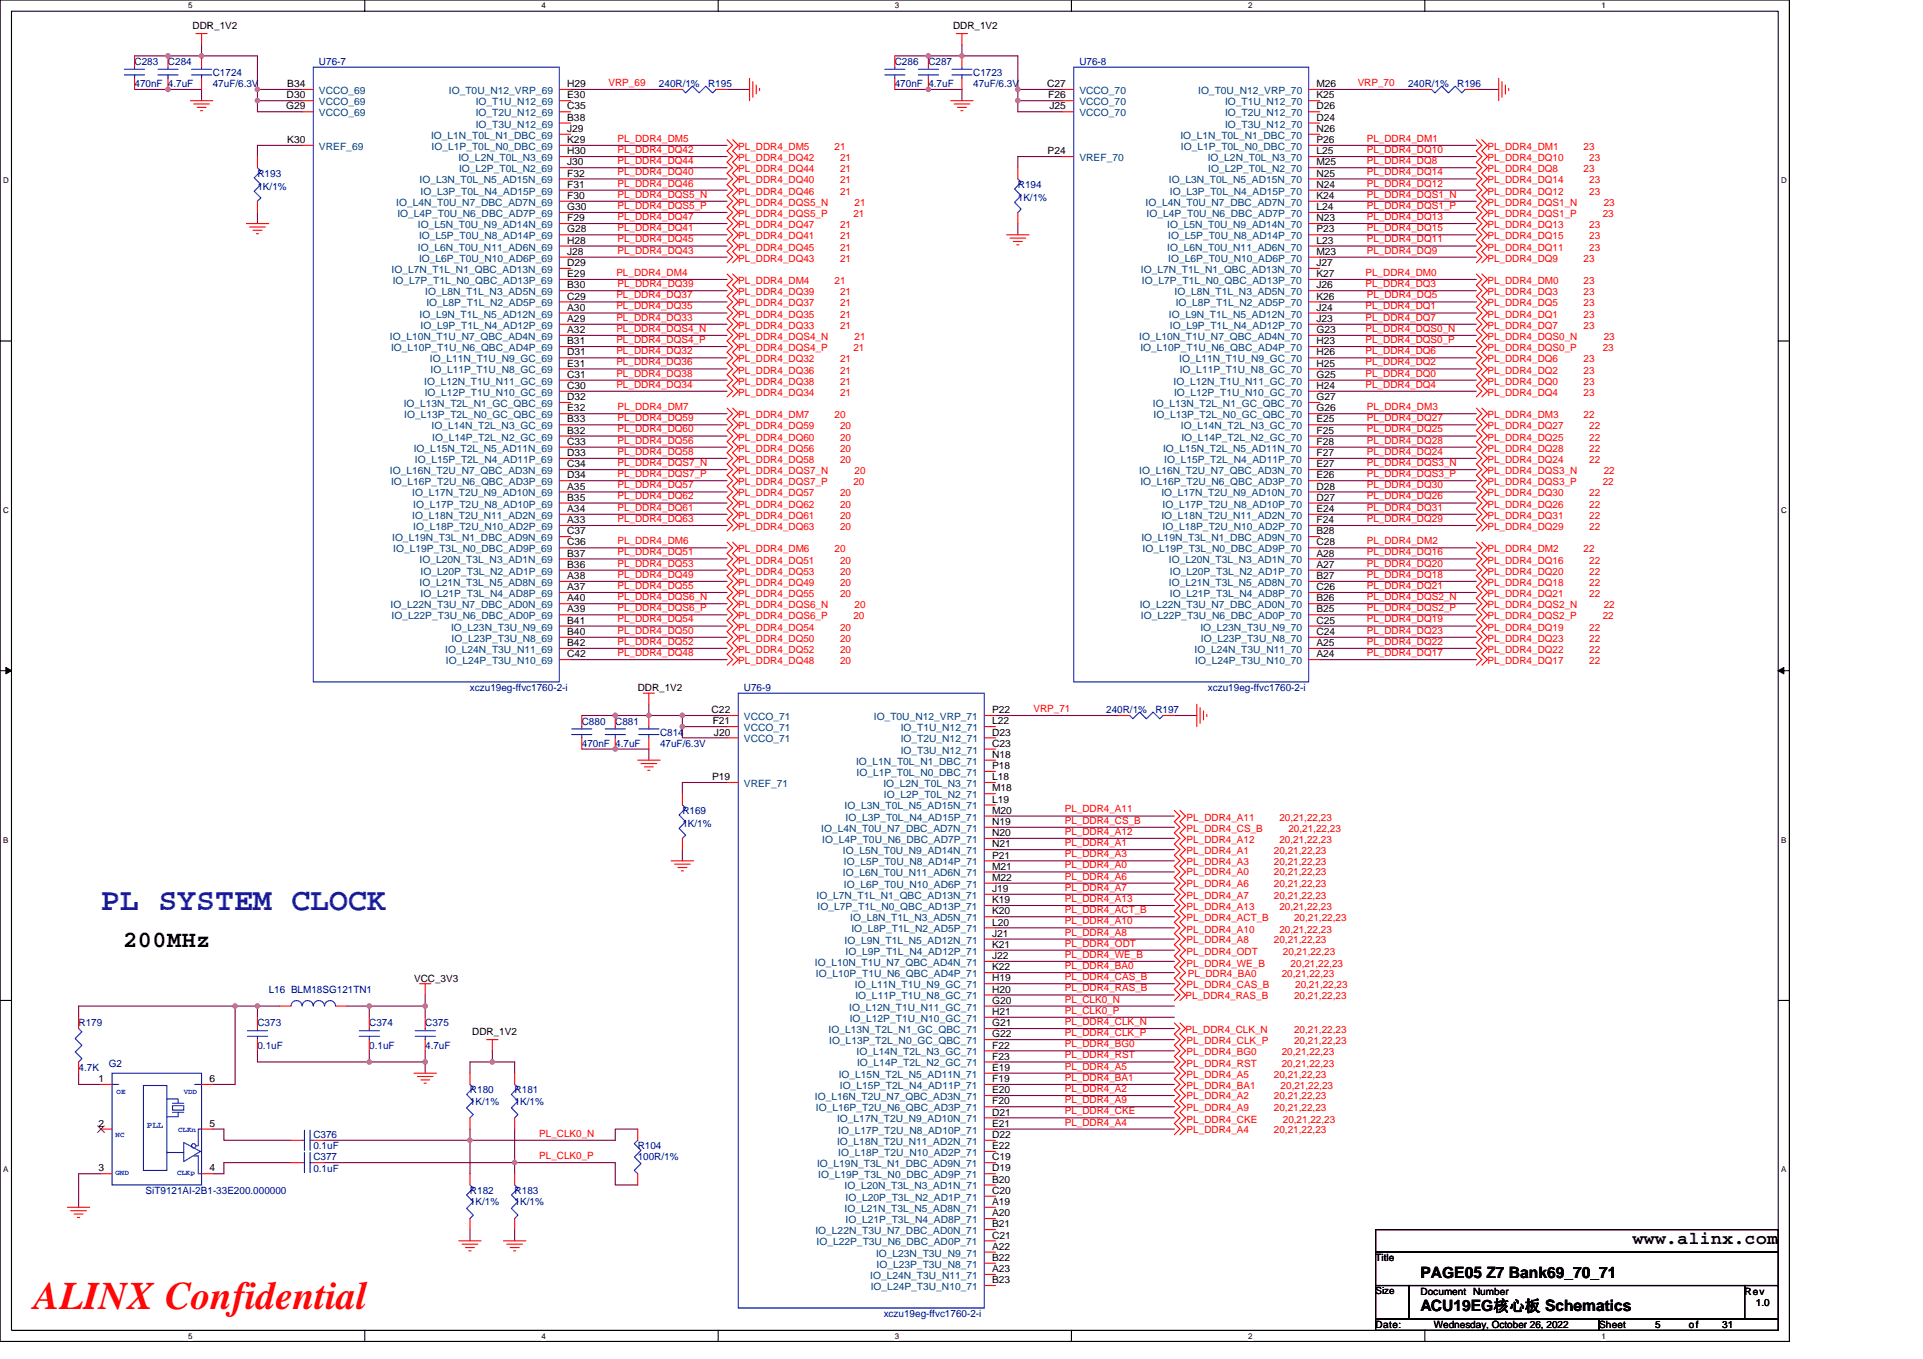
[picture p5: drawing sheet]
<svg xmlns="http://www.w3.org/2000/svg" width="297mm" height="210mm" viewBox="0 0 297 210" stroke-linecap="round" stroke-linejoin="round" font-family="sans-serif">
<defs><g id="words">
<text font-size="6" fill="#f00" x="5.2" y="202.3">ALINX Confidential</text>
<text font-size="4.9" fill="#00f" x="15.6" y="140.6">PL SYSTEM CLOCK</text>
<text font-size="3.6" x="19" y="146.4">200MHz</text>
<text font-size="2.8" x="252.2" y="192.3">www.alinx.com</text>
<g font-size="2.4">
<text x="219.4" y="197.4">PAGE05 Z7 Bank69_70_71</text>
<text x="219.4" y="202.6">ACU19EG核心板 Schematics</text>
</g>
<g font-size="1.5">
<text x="29.8" y="4.5">DDR_1V2</text>
<text x="147.2" y="4.5">DDR_1V2</text>
<text x="44.2" y="16.9">G29</text>
<text x="44.3" y="15.2">D30</text>
<text x="44.4" y="13.5">B34</text>
<text x="87.6" y="15.2">E30</text>
<text x="87.6" y="16.9">C35</text>
<text x="87.6" y="13.5">H29</text>
<text x="161.7" y="13.5">C27</text>
<text x="161.9" y="15.2">F26</text>
<text x="162.1" y="16.9">J25</text>
<text x="203.3" y="15.2">K25</text>
<text x="203.3" y="16.9">D26</text>
<text x="203.3" y="13.5">M26</text>
<text x="44.4" y="22.1">K30</text>
<text x="87.6" y="22.1">K29</text>
<text x="87.6" y="18.6">B38</text>
<text x="87.6" y="23.8">H30</text>
<text x="87.6" y="20.4">J29</text>
<text x="161.8" y="23.8">P24</text>
<text x="203.3" y="18.6">D24</text>
<text x="203.3" y="23.8">L25</text>
<text x="203.3" y="20.4">N26</text>
<text x="203.3" y="22.1">P26</text>
<text x="87.6" y="27.3">F32</text>
<text x="87.6" y="25.5">J30</text>
<text x="87.6" y="29">F31</text>
<text x="203.3" y="27.3">N25</text>
<text x="203.3" y="25.5">M25</text>
<text x="203.3" y="29">N24</text>
<text x="87.6" y="34.2">F29</text>
<text x="87.6" y="35.9">G28</text>
<text x="87.6" y="30.7">F30</text>
<text x="87.6" y="32.5">G30</text>
<text x="203.3" y="34.2">N23</text>
<text x="203.3" y="35.9">P23</text>
<text x="203.3" y="30.7">K24</text>
<text x="203.3" y="32.5">L24</text>
<text x="87.6" y="37.7">H28</text>
<text x="87.6" y="39.4">J28</text>
<text x="87.6" y="41.1">D29</text>
<text x="203.3" y="37.7">L23</text>
<text x="203.3" y="39.4">M23</text>
<text x="203.3" y="41.1">J27</text>
<text x="87.6" y="44.6">B30</text>
<text x="87.6" y="42.8">E29</text>
<text x="87.6" y="46.3">C29</text>
<text x="203.3" y="42.8">K27</text>
<text x="203.3" y="44.6">J26</text>
<text x="203.3" y="46.3">K26</text>
<text x="87.6" y="51.5">A32</text>
<text x="87.6" y="48">A30</text>
<text x="87.6" y="53.2">B31</text>
<text x="87.6" y="49.7">A29</text>
<text x="203.3" y="48">J24</text>
<text x="203.3" y="51.5">G23</text>
<text x="203.3" y="53.2">H23</text>
<text x="203.3" y="49.7">J23</text>
<text x="87.6" y="58.4">C31</text>
<text x="87.6" y="54.9">D31</text>
<text x="87.6" y="56.6">E31</text>
<text x="203.3" y="58.4">G25</text>
<text x="203.3" y="54.9">H26</text>
<text x="203.3" y="56.6">H25</text>
<text x="87.6" y="65.3">B33</text>
<text x="87.6" y="63.6">E32</text>
<text x="87.6" y="60.1">C30</text>
<text x="87.6" y="61.8">D32</text>
<text x="203.3" y="60.1">H24</text>
<text x="203.3" y="65.3">E25</text>
<text x="203.3" y="61.8">G27</text>
<text x="203.3" y="63.6">G26</text>
<text x="87.6" y="67">B32</text>
<text x="87.6" y="68.7">C33</text>
<text x="87.6" y="70.5">D33</text>
<text x="203.3" y="68.7">F28</text>
<text x="203.3" y="70.5">F27</text>
<text x="203.3" y="67">F25</text>
<text x="87.6" y="75.6">A35</text>
<text x="87.6" y="77.4">B35</text>
<text x="87.6" y="72.2">C34</text>
<text x="87.6" y="73.9">D34</text>
<text x="203.3" y="75.6">D28</text>
<text x="203.3" y="77.4">D27</text>
<text x="203.3" y="72.2">E27</text>
<text x="203.3" y="73.9">E26</text>
<text x="87.6" y="79.1">A34</text>
<text x="87.6" y="80.8">A33</text>
<text x="87.6" y="82.6">C37</text>
<text x="203.3" y="79.1">E24</text>
<text x="203.3" y="80.8">F24</text>
<text x="203.3" y="82.6">B28</text>
<text x="87.6" y="86">B37</text>
<text x="87.6" y="89.5">A38</text>
<text x="87.6" y="87.7">B36</text>
<text x="87.6" y="84.3">C36</text>
<text x="203.3" y="86">A28</text>
<text x="203.3" y="89.5">B27</text>
<text x="203.3" y="87.7">A27</text>
<text x="203.3" y="84.3">C28</text>
<text x="87.6" y="92.9">A40</text>
<text x="87.6" y="94.6">A39</text>
<text x="87.6" y="91.2">A37</text>
<text x="203.3" y="92.9">B26</text>
<text x="203.3" y="91.2">C26</text>
<text x="203.3" y="94.6">B25</text>
<text x="87.6" y="99.8">B42</text>
<text x="87.6" y="101.6">C42</text>
<text x="87.6" y="96.4">B41</text>
<text x="87.6" y="98.1">B40</text>
<text x="203.3" y="99.8">A25</text>
<text x="203.3" y="101.6">A24</text>
<text x="203.3" y="96.4">C25</text>
<text x="203.3" y="98.1">C24</text>
<text x="98.5" y="106.8">DDR_1V2</text>
<text x="109.9" y="110.2">C22</text>
<text x="110.1" y="111.9">F21</text>
<text x="110.3" y="113.6">J20</text>
<text x="153.2" y="111.9">L22</text>
<text x="153.2" y="113.6">D23</text>
<text x="153.2" y="110.2">P22</text>
<text x="153.2" y="115.4">C23</text>
<text x="153.2" y="117.1">N18</text>
<text x="153.2" y="118.8">P18</text>
<text x="110" y="120.5">P19</text>
<text x="153.2" y="120.5">L18</text>
<text x="153.2" y="124">L19</text>
<text x="153.2" y="125.7">M20</text>
<text x="153.2" y="122.3">M18</text>
<text x="153.2" y="130.9">N21</text>
<text x="153.2" y="127.5">N19</text>
<text x="153.2" y="129.2">N20</text>
<text x="153.2" y="134.4">M21</text>
<text x="153.2" y="132.7">P21</text>
<text x="153.2" y="136.1">M22</text>
<text x="153.2" y="137.8">J19</text>
<text x="153.2" y="141.3">K20</text>
<text x="153.2" y="139.6">K19</text>
<text x="153.2" y="143">L20</text>
<text x="153.2" y="148.2">J22</text>
<text x="153.2" y="144.7">J21</text>
<text x="153.2" y="149.9">K22</text>
<text x="153.2" y="146.5">K21</text>
<text x="64" y="151.7">VCC_3V3</text>
<text x="153.2" y="155.1">G20</text>
<text x="153.2" y="151.6">H19</text>
<text x="153.2" y="153.4">H20</text>
<text x="72.9" y="160">DDR_1V2</text>
<text x="153.2" y="156.8">H21</text>
<text x="153.2" y="158.6">G21</text>
<text x="153.2" y="160.3">G22</text>
<text x="15.2" y="167.2">1</text>
<text x="32.3" y="167.2">6</text>
<text x="153.2" y="163.7">F23</text>
<text x="153.2" y="165.5">E19</text>
<text x="153.2" y="167.2">F19</text>
<text x="153.2" y="162">F22</text>
<text x="153.2" y="172.4">D21</text>
<text x="153.2" y="168.9">E20</text>
<text x="153.2" y="170.6">F20</text>
<text x="15.2" y="174.1">2</text>
<text x="32.3" y="174.1">5</text>
<text x="153.2" y="175.8">D22</text>
<text x="153.2" y="174.1">E21</text>
<text x="153.2" y="177.5">E22</text>
<text x="153.2" y="179.3">C19</text>
<text x="15.2" y="181">3</text>
<text x="32.3" y="181">4</text>
<text x="153.2" y="182.7">B20</text>
<text x="153.2" y="184.5">C20</text>
<text x="153.2" y="181">D19</text>
<text x="153.2" y="189.6">B21</text>
<text x="153.2" y="186.2">A19</text>
<text x="153.2" y="191.4">C21</text>
<text x="153.2" y="187.9">A20</text>
<text x="153.2" y="196.6">A23</text>
<text x="153.2" y="193.1">A22</text>
<text x="153.2" y="194.8">B22</text>
<text x="212.5" y="194.9">Title</text>
<text x="153.2" y="198.3">B23</text>
<text x="212.5" y="200">Size</text>
<text x="219.4" y="200">Document Number</text>
<text x="269.5" y="200">Rev</text>
<text x="271.2" y="201.8">1.0</text>
<text x="212.5" y="205.2">Date:</text>
<text x="221.5" y="205.2">Wednesday, October 26, 2022</text>
<text x="247" y="205.2">Sheet</text>
<text x="255.7" y="205.2">5</text>
<text x="260.9" y="205.2">of</text>
<text x="266" y="205.2">31</text>
</g>
<g font-size="1.5" fill="#000080">
<text x="20.8" y="10">C283</text>
<text x="25.9" y="10">C284</text>
<text x="32.9" y="11.8">C1724</text>
<text x="49.3" y="10">U76-7</text>
<text x="138.2" y="10">C286</text>
<text x="143.4" y="10">C287</text>
<text x="150.3" y="11.8">C1723</text>
<text x="166.7" y="10">U76-8</text>
<text x="20.8" y="13.5">470nF 4.7uF</text>
<text x="32.9" y="13.5">47uF/6.3V</text>
<text x="101.8" y="13.5">240R/1%</text>
<text x="109.4" y="13.5">R195</text>
<text x="138.2" y="13.5">470nF 4.7uF</text>
<text x="150.3" y="13.5">47uF/6.3V</text>
<text x="217.5" y="13.5">240R/1%</text>
<text x="225.1" y="13.5">R196</text>
<text x="39.8" y="27.3">R193</text>
<text x="39.8" y="29.4">1K/1%</text>
<text x="157.2" y="29">R194</text>
<text x="157.2" y="31.1">1K/1%</text>
<text x="72.6" y="106.8">xczu19eg-ffvc1760-2-i</text>
<text x="114.9" y="106.8">U76-9</text>
<text x="186.6" y="106.8">xczu19eg-ffvc1760-2-i</text>
<text x="89.9" y="112">C880</text>
<text x="95" y="112">C881</text>
<text x="102" y="113.7">C814</text>
<text x="170.9" y="110.2">240R/1%</text>
<text x="178.5" y="110.2">R197</text>
<text x="89.9" y="115.4">470nF 4.7uF</text>
<text x="102" y="115.4">47uF/6.3V</text>
<text x="105.4" y="125.8">R169</text>
<text x="105.4" y="127.8">1K/1%</text>
<text x="41.5" y="153.4">L16 BLM18SG121TN1</text>
<text x="12.1" y="158.6">R179</text>
<text x="39.8" y="158.6">C373</text>
<text x="57" y="158.6">C374</text>
<text x="65.7" y="158.6">C375</text>
<text x="12.1" y="165.5">4.7K</text>
<text x="16.8" y="164.8">G2</text>
<text x="39.8" y="162">0.1uF</text>
<text x="57" y="162">0.1uF</text>
<text x="65.7" y="162">4.7uF</text>
<text x="72.6" y="169">R180</text>
<text x="72.6" y="170.7">1K/1%</text>
<text x="79.5" y="169">R181</text>
<text x="79.5" y="170.7">1K/1%</text>
<text x="48.4" y="179.3">C377</text>
<text x="48.4" y="175.9">C376</text>
<text x="48.4" y="177.6">0.1uF</text>
<text x="98.5" y="177.6">R104</text>
<text x="98.5" y="179.3">100R/1%</text>
<text x="22.5" y="184.5">SiT9121AI-2B1-33E200.000000</text>
<text x="48.4" y="181">0.1uF</text>
<text x="72.6" y="184.5">R182</text>
<text x="79.5" y="184.5">R183</text>
<text x="72.6" y="186.2">1K/1%</text>
<text x="79.5" y="186.2">1K/1%</text>
<text x="136.5" y="203.5">xczu19eg-ffvc1760-2-i</text>
</g>
<g font-size="1.5" fill="#004080">
<text x="49.3" y="14.5">VCCO_69</text>
<text x="49.3" y="16.3">VCCO_69</text>
<text x="49.3" y="18">VCCO_69</text>
<text x="69.3" y="14.5">IO_T0U_N12_VRP_69</text>
<text x="73.5" y="16.3">IO_T1U_N12_69</text>
<text x="73.5" y="18">IO_T2U_N12_69</text>
<text x="166.7" y="14.5">VCCO_70</text>
<text x="166.7" y="16.3">VCCO_70</text>
<text x="166.7" y="18">VCCO_70</text>
<text x="185.1" y="14.5">IO_T0U_N12_VRP_70</text>
<text x="189.2" y="16.3">IO_T1U_N12_70</text>
<text x="189.2" y="18">IO_T2U_N12_70</text>
<text x="49.3" y="23.2">VREF_69</text>
<text x="66.6" y="21.4">IO_L1N_T0L_N1_DBC_69</text>
<text x="66.7" y="23.2">IO_L1P_T0L_N0_DBC_69</text>
<text x="73.5" y="19.7">IO_T3U_N12_69</text>
<text x="182.3" y="21.4">IO_L1N_T0L_N1_DBC_70</text>
<text x="182.4" y="23.2">IO_L1P_T0L_N0_DBC_70</text>
<text x="189.2" y="19.7">IO_T3U_N12_70</text>
<text x="64.8" y="28.3">IO_L3N_T0L_N5_AD15N_69</text>
<text x="70.8" y="24.9">IO_L2N_T0L_N3_69</text>
<text x="70.9" y="26.6">IO_L2P_T0L_N2_69</text>
<text x="166.7" y="24.9">VREF_70</text>
<text x="180.5" y="28.3">IO_L3N_T0L_N5_AD15N_70</text>
<text x="186.6" y="24.9">IO_L2N_T0L_N3_70</text>
<text x="186.6" y="26.6">IO_L2P_T0L_N2_70</text>
<text x="61.2" y="31.8">IO_L4N_T0U_N7_DBC_AD7N_69</text>
<text x="61.4" y="33.5">IO_L4P_T0U_N6_DBC_AD7P_69</text>
<text x="64.6" y="35.2">IO_L5N_T0U_N9_AD14N_69</text>
<text x="65" y="30.1">IO_L3P_T0L_N4_AD15P_69</text>
<text x="176.9" y="31.8">IO_L4N_T0U_N7_DBC_AD7N_70</text>
<text x="177.1" y="33.5">IO_L4P_T0U_N6_DBC_AD7P_70</text>
<text x="180.3" y="35.2">IO_L5N_T0U_N9_AD14N_70</text>
<text x="180.7" y="30.1">IO_L3P_T0L_N4_AD15P_70</text>
<text x="64.6" y="38.7">IO_L6N_T0U_N11_AD6N_69</text>
<text x="64.7" y="37">IO_L5P_T0U_N8_AD14P_69</text>
<text x="64.7" y="40.4">IO_L6P_T0U_N10_AD6P_69</text>
<text x="180.3" y="38.7">IO_L6N_T0U_N11_AD6N_70</text>
<text x="180.5" y="37">IO_L5P_T0U_N8_AD14P_70</text>
<text x="180.5" y="40.4">IO_L6P_T0U_N10_AD6P_70</text>
<text x="60.5" y="42.2">IO_L7N_T1L_N1_QBC_AD13N_69</text>
<text x="60.7" y="43.9">IO_L7P_T1L_N0_QBC_AD13P_69</text>
<text x="65.7" y="45.6">IO_L8N_T1L_N3_AD5N_69</text>
<text x="65.9" y="47.3">IO_L8P_T1L_N2_AD5P_69</text>
<text x="176.2" y="42.2">IO_L7N_T1L_N1_QBC_AD13N_70</text>
<text x="176.4" y="43.9">IO_L7P_T1L_N0_QBC_AD13P_70</text>
<text x="181.4" y="45.6">IO_L8N_T1L_N3_AD5N_70</text>
<text x="181.6" y="47.3">IO_L8P_T1L_N2_AD5P_70</text>
<text x="60.2" y="52.5">IO_L10N_T1U_N7_QBC_AD4N_69</text>
<text x="64.8" y="49.1">IO_L9N_T1L_N5_AD12N_69</text>
<text x="65" y="50.8">IO_L9P_T1L_N4_AD12P_69</text>
<text x="176" y="52.5">IO_L10N_T1U_N7_QBC_AD4N_70</text>
<text x="180.5" y="49.1">IO_L9N_T1L_N5_AD12N_70</text>
<text x="180.7" y="50.8">IO_L9P_T1L_N4_AD12P_70</text>
<text x="60.4" y="54.3">IO_L10P_T1U_N6_QBC_AD4P_69</text>
<text x="65.5" y="59.4">IO_L12N_T1U_N11_GC_69</text>
<text x="66.4" y="56">IO_L11N_T1U_N9_GC_69</text>
<text x="66.5" y="57.7">IO_L11P_T1U_N8_GC_69</text>
<text x="176.1" y="54.3">IO_L10P_T1U_N6_QBC_AD4P_70</text>
<text x="181.3" y="59.4">IO_L12N_T1U_N11_GC_70</text>
<text x="182.2" y="56">IO_L11N_T1U_N9_GC_70</text>
<text x="182.2" y="57.7">IO_L11P_T1U_N8_GC_70</text>
<text x="62.4" y="62.9">IO_L13N_T2L_N1_GC_QBC_69</text>
<text x="62.4" y="64.6">IO_L13P_T2L_N0_GC_QBC_69</text>
<text x="65.6" y="61.2">IO_L12P_T1U_N10_GC_69</text>
<text x="178.1" y="62.9">IO_L13N_T2L_N1_GC_QBC_70</text>
<text x="178.2" y="64.6">IO_L13P_T2L_N0_GC_QBC_70</text>
<text x="181.4" y="61.2">IO_L12P_T1U_N10_GC_70</text>
<text x="63.9" y="69.8">IO_L15N_T2L_N5_AD11N_69</text>
<text x="64.1" y="71.5">IO_L15P_T2L_N4_AD11P_69</text>
<text x="66.7" y="66.3">IO_L14N_T2L_N3_GC_69</text>
<text x="66.8" y="68.1">IO_L14P_T2L_N2_GC_69</text>
<text x="179.7" y="69.8">IO_L15N_T2L_N5_AD11N_70</text>
<text x="179.8" y="71.5">IO_L15P_T2L_N4_AD11P_70</text>
<text x="182.4" y="66.3">IO_L14N_T2L_N3_GC_70</text>
<text x="182.5" y="68.1">IO_L14P_T2L_N2_GC_70</text>
<text x="60.2" y="73.3">IO_L16N_T2U_N7_QBC_AD3N_69</text>
<text x="60.4" y="75">IO_L16P_T2U_N6_QBC_AD3P_69</text>
<text x="63.7" y="76.7">IO_L17N_T2U_N9_AD10N_69</text>
<text x="176" y="73.3">IO_L16N_T2U_N7_QBC_AD3N_70</text>
<text x="176.1" y="75">IO_L16P_T2U_N6_QBC_AD3P_70</text>
<text x="179.4" y="76.7">IO_L17N_T2U_N9_AD10N_70</text>
<text x="60.6" y="83.6">IO_L19N_T3L_N1_DBC_AD9N_69</text>
<text x="63.7" y="80.2">IO_L18N_T2U_N11_AD2N_69</text>
<text x="63.8" y="78.4">IO_L17P_T2U_N8_AD10P_69</text>
<text x="63.8" y="81.9">IO_L18P_T2U_N10_AD2P_69</text>
<text x="176.3" y="83.6">IO_L19N_T3L_N1_DBC_AD9N_70</text>
<text x="179.4" y="80.2">IO_L18N_T2U_N11_AD2N_70</text>
<text x="179.6" y="78.4">IO_L17P_T2U_N8_AD10P_70</text>
<text x="179.6" y="81.9">IO_L18P_T2U_N10_AD2P_70</text>
<text x="60.7" y="85.3">IO_L19P_T3L_N0_DBC_AD9P_69</text>
<text x="64.8" y="87.1">IO_L20N_T3L_N3_AD1N_69</text>
<text x="65" y="88.8">IO_L20P_T3L_N2_AD1P_69</text>
<text x="176.5" y="85.3">IO_L19P_T3L_N0_DBC_AD9P_70</text>
<text x="180.5" y="87.1">IO_L20N_T3L_N3_AD1N_70</text>
<text x="180.7" y="88.8">IO_L20P_T3L_N2_AD1P_70</text>
<text x="60.3" y="94">IO_L22N_T3U_N7_DBC_AD0N_69</text>
<text x="60.5" y="95.7">IO_L22P_T3U_N6_DBC_AD0P_69</text>
<text x="64.8" y="90.5">IO_L21N_T3L_N5_AD8N_69</text>
<text x="65" y="92.2">IO_L21P_T3L_N4_AD8P_69</text>
<text x="176.1" y="94">IO_L22N_T3U_N7_DBC_AD0N_70</text>
<text x="176.2" y="95.7">IO_L22P_T3U_N6_DBC_AD0P_70</text>
<text x="180.5" y="90.5">IO_L21N_T3L_N5_AD8N_70</text>
<text x="180.7" y="92.2">IO_L21P_T3L_N4_AD8P_70</text>
<text x="68.8" y="100.9">IO_L24N_T3U_N11_69</text>
<text x="69.7" y="97.4">IO_L23N_T3U_N9_69</text>
<text x="69.8" y="99.2">IO_L23P_T3U_N8_69</text>
<text x="184.5" y="100.9">IO_L24N_T3U_N11_70</text>
<text x="185.4" y="97.4">IO_L23N_T3U_N9_70</text>
<text x="185.5" y="99.2">IO_L23P_T3U_N8_70</text>
<text x="68.9" y="102.6">IO_L24P_T3U_N10_69</text>
<text x="184.6" y="102.6">IO_L24P_T3U_N10_70</text>
<text x="114.9" y="111.3">VCCO_71</text>
<text x="114.9" y="113">VCCO_71</text>
<text x="135" y="111.3">IO_T0U_N12_VRP_71</text>
<text x="139.1" y="113">IO_T1U_N12_71</text>
<text x="114.9" y="114.7">VCCO_71</text>
<text x="132.2" y="118.2">IO_L1N_T0L_N1_DBC_71</text>
<text x="132.3" y="119.9">IO_L1P_T0L_N0_DBC_71</text>
<text x="139.1" y="114.7">IO_T2U_N12_71</text>
<text x="139.1" y="116.4">IO_T3U_N12_71</text>
<text x="114.9" y="121.6">VREF_71</text>
<text x="130.4" y="125.1">IO_L3N_T0L_N5_AD15N_71</text>
<text x="136.5" y="121.6">IO_L2N_T0L_N3_71</text>
<text x="136.5" y="123.3">IO_L2P_T0L_N2_71</text>
<text x="126.8" y="128.5">IO_L4N_T0U_N7_DBC_AD7N_71</text>
<text x="127" y="130.2">IO_L4P_T0U_N6_DBC_AD7P_71</text>
<text x="130.2" y="132">IO_L5N_T0U_N9_AD14N_71</text>
<text x="130.6" y="126.8">IO_L3P_T0L_N4_AD15P_71</text>
<text x="130.2" y="135.4">IO_L6N_T0U_N11_AD6N_71</text>
<text x="130.4" y="133.7">IO_L5P_T0U_N8_AD14P_71</text>
<text x="130.4" y="137.2">IO_L6P_T0U_N10_AD6P_71</text>
<text x="126.1" y="138.9">IO_L7N_T1L_N1_QBC_AD13N_71</text>
<text x="126.3" y="140.6">IO_L7P_T1L_N0_QBC_AD13P_71</text>
<text x="131.3" y="142.3">IO_L8N_T1L_N3_AD5N_71</text>
<text x="125.9" y="149.2">IO_L10N_T1U_N7_QBC_AD4N_71</text>
<text x="130.4" y="145.8">IO_L9N_T1L_N5_AD12N_71</text>
<text x="130.6" y="147.5">IO_L9P_T1L_N4_AD12P_71</text>
<text x="131.5" y="144.1">IO_L8P_T1L_N2_AD5P_71</text>
<text x="126" y="151">IO_L10P_T1U_N6_QBC_AD4P_71</text>
<text x="132.1" y="152.7">IO_L11N_T1U_N9_GC_71</text>
<text x="132.1" y="154.4">IO_L11P_T1U_N8_GC_71</text>
<text x="128" y="159.6">IO_L13N_T2L_N1_GC_QBC_71</text>
<text x="128.1" y="161.3">IO_L13P_T2L_N0_GC_QBC_71</text>
<text x="131.2" y="156.1">IO_L12N_T1U_N11_GC_71</text>
<text x="131.3" y="157.9">IO_L12P_T1U_N10_GC_71</text>
<text x="129.6" y="166.5">IO_L15N_T2L_N5_AD11N_71</text>
<text x="132.3" y="163.1">IO_L14N_T2L_N3_GC_71</text>
<text x="132.4" y="164.8">IO_L14P_T2L_N2_GC_71</text>
<text x="125.9" y="170">IO_L16N_T2U_N7_QBC_AD3N_71</text>
<text x="126" y="171.7">IO_L16P_T2U_N6_QBC_AD3P_71</text>
<text x="129.3" y="173.4">IO_L17N_T2U_N9_AD10N_71</text>
<text x="129.7" y="168.3">IO_L15P_T2L_N4_AD11P_71</text>
<text x="129.3" y="176.9">IO_L18N_T2U_N11_AD2N_71</text>
<text x="129.5" y="175.2">IO_L17P_T2U_N8_AD10P_71</text>
<text x="129.5" y="178.6">IO_L18P_T2U_N10_AD2P_71</text>
<text x="126.2" y="180.3">IO_L19N_T3L_N1_DBC_AD9N_71</text>
<text x="126.4" y="182.1">IO_L19P_T3L_N0_DBC_AD9P_71</text>
<text x="130.4" y="183.8">IO_L20N_T3L_N3_AD1N_71</text>
<text x="130.6" y="185.5">IO_L20P_T3L_N2_AD1P_71</text>
<text x="126" y="190.7">IO_L22N_T3U_N7_DBC_AD0N_71</text>
<text x="130.4" y="187.2">IO_L21N_T3L_N5_AD8N_71</text>
<text x="130.6" y="189">IO_L21P_T3L_N4_AD8P_71</text>
<text x="126.1" y="192.4">IO_L22P_T3U_N6_DBC_AD0P_71</text>
<text x="134.4" y="197.6">IO_L24N_T3U_N11_71</text>
<text x="135.3" y="194.2">IO_L23N_T3U_N9_71</text>
<text x="135.4" y="195.9">IO_L23P_T3U_N8_71</text>
<text x="134.5" y="199.3">IO_L24P_T3U_N10_71</text>
</g>
<g font-size="1.5" fill="#f00">
<text x="94" y="13.3">VRP_69</text>
<text x="209.7" y="13.3">VRP_70</text>
<text x="95.4" y="21.9">PL_DDR4_DM5</text>
<text x="95.4" y="23.6">PL_DDR4_DQ42</text>
<text x="114" y="23.2">PL_DDR4_DM5</text>
<text x="128.9" y="23.2">21</text>
<text x="211.1" y="21.9">PL_DDR4_DM1</text>
<text x="211.1" y="23.6">PL_DDR4_DQ10</text>
<text x="229.8" y="23.2">PL_DDR4_DM1</text>
<text x="244.6" y="23.2">23</text>
<text x="95.4" y="27.1">PL_DDR4_DQ40</text>
<text x="95.4" y="25.4">PL_DDR4_DQ44</text>
<text x="95.4" y="28.8">PL_DDR4_DQ46</text>
<text x="114" y="28.3">PL_DDR4_DQ40</text>
<text x="114" y="26.6">PL_DDR4_DQ44</text>
<text x="114" y="24.9">PL_DDR4_DQ42</text>
<text x="129.8" y="28.3">21</text>
<text x="129.8" y="26.6">21</text>
<text x="129.8" y="24.9">21</text>
<text x="211.1" y="27.1">PL_DDR4_DQ14</text>
<text x="211.1" y="25.4">PL_DDR4_DQ8</text>
<text x="211.1" y="28.8">PL_DDR4_DQ12</text>
<text x="229.8" y="24.9">PL_DDR4_DQ10</text>
<text x="229.8" y="28.3">PL_DDR4_DQ14</text>
<text x="229.8" y="26.6">PL_DDR4_DQ8</text>
<text x="244.6" y="26.6">23</text>
<text x="245.5" y="24.9">23</text>
<text x="245.5" y="28.3">23</text>
<text x="95.4" y="30.5">PL_DDR4_DQS5_N</text>
<text x="95.4" y="32.3">PL_DDR4_DQS5_P</text>
<text x="95.4" y="35.7">PL_DDR4_DQ41</text>
<text x="95.4" y="34">PL_DDR4_DQ47</text>
<text x="114" y="31.8">PL_DDR4_DQS5_N</text>
<text x="114" y="33.5">PL_DDR4_DQS5_P</text>
<text x="114" y="35.3">PL_DDR4_DQ47</text>
<text x="114" y="30.1">PL_DDR4_DQ46</text>
<text x="129.8" y="35.3">21</text>
<text x="129.8" y="30.1">21</text>
<text x="131.8" y="33.5">21</text>
<text x="132" y="31.8">21</text>
<text x="211.1" y="30.5">PL_DDR4_DQS1_N</text>
<text x="211.1" y="32.3">PL_DDR4_DQS1_P</text>
<text x="211.1" y="35.7">PL_DDR4_DQ15</text>
<text x="211.1" y="34">PL_DDR4_DQ13</text>
<text x="229.8" y="31.8">PL_DDR4_DQS1_N</text>
<text x="229.8" y="33.5">PL_DDR4_DQS1_P</text>
<text x="229.8" y="30.1">PL_DDR4_DQ12</text>
<text x="229.8" y="35.3">PL_DDR4_DQ13</text>
<text x="245.5" y="30.1">23</text>
<text x="245.5" y="35.3">23</text>
<text x="247.6" y="33.5">23</text>
<text x="247.7" y="31.8">23</text>
<text x="95.4" y="39.2">PL_DDR4_DQ43</text>
<text x="95.4" y="37.5">PL_DDR4_DQ45</text>
<text x="114" y="40.4">PL_DDR4_DQ43</text>
<text x="114" y="37">PL_DDR4_DQ41</text>
<text x="114" y="38.7">PL_DDR4_DQ45</text>
<text x="129.8" y="40.4">21</text>
<text x="129.8" y="37">21</text>
<text x="129.8" y="38.7">21</text>
<text x="211.1" y="37.5">PL_DDR4_DQ11</text>
<text x="211.1" y="39.2">PL_DDR4_DQ9</text>
<text x="229.8" y="38.7">PL_DDR4_DQ11</text>
<text x="229.8" y="37">PL_DDR4_DQ15</text>
<text x="229.8" y="40.4">PL_DDR4_DQ9</text>
<text x="244.6" y="40.4">23</text>
<text x="245.5" y="38.7">23</text>
<text x="245.5" y="37">23</text>
<text x="95.2" y="42.6">PL_DDR4_DM4</text>
<text x="95.2" y="46.1">PL_DDR4_DQ37</text>
<text x="95.2" y="47.8">PL_DDR4_DQ35</text>
<text x="95.4" y="44.4">PL_DDR4_DQ39</text>
<text x="114" y="43.9">PL_DDR4_DM4</text>
<text x="114" y="47.3">PL_DDR4_DQ37</text>
<text x="114" y="45.6">PL_DDR4_DQ39</text>
<text x="128.9" y="43.9">21</text>
<text x="129.8" y="47.3">21</text>
<text x="129.8" y="45.6">21</text>
<text x="210.9" y="42.6">PL_DDR4_DM0</text>
<text x="210.9" y="44.4">PL_DDR4_DQ3</text>
<text x="210.9" y="47.8">PL_DDR4_DQ1</text>
<text x="211.1" y="46.1">PL_DDR4_DQ5</text>
<text x="229.8" y="43.9">PL_DDR4_DM0</text>
<text x="229.8" y="45.6">PL_DDR4_DQ3</text>
<text x="229.8" y="47.3">PL_DDR4_DQ5</text>
<text x="244.6" y="43.9">23</text>
<text x="244.6" y="45.6">23</text>
<text x="244.6" y="47.3">23</text>
<text x="95.2" y="51.3">PL_DDR4_DQS4_N</text>
<text x="95.2" y="53">PL_DDR4_DQS4_P</text>
<text x="95.2" y="49.6">PL_DDR4_DQ33</text>
<text x="114" y="52.5">PL_DDR4_DQS4_N</text>
<text x="114" y="50.8">PL_DDR4_DQ33</text>
<text x="114" y="49.1">PL_DDR4_DQ35</text>
<text x="129.8" y="50.8">21</text>
<text x="129.8" y="49.1">21</text>
<text x="132" y="52.5">21</text>
<text x="210.9" y="51.3">PL_DDR4_DQS0_N</text>
<text x="210.9" y="53">PL_DDR4_DQS0_P</text>
<text x="210.9" y="49.6">PL_DDR4_DQ7</text>
<text x="229.8" y="52.5">PL_DDR4_DQS0_N</text>
<text x="229.8" y="50.8">PL_DDR4_DQ7</text>
<text x="229.8" y="49.1">PL_DDR4_DQ1</text>
<text x="244.6" y="50.8">23</text>
<text x="244.6" y="49.1">23</text>
<text x="247.7" y="52.5">23</text>
<text x="95.2" y="56.5">PL_DDR4_DQ36</text>
<text x="95.2" y="54.7">PL_DDR4_DQ32</text>
<text x="95.2" y="58.2">PL_DDR4_DQ38</text>
<text x="95.2" y="59.9">PL_DDR4_DQ34</text>
<text x="114" y="54.3">PL_DDR4_DQS4_P</text>
<text x="114" y="57.7">PL_DDR4_DQ36</text>
<text x="114" y="56">PL_DDR4_DQ32</text>
<text x="114" y="59.4">PL_DDR4_DQ38</text>
<text x="129.8" y="57.7">21</text>
<text x="129.8" y="56">21</text>
<text x="129.8" y="59.4">21</text>
<text x="131.8" y="54.3">21</text>
<text x="210.9" y="58.2">PL_DDR4_DQ0</text>
<text x="210.9" y="54.7">PL_DDR4_DQ6</text>
<text x="210.9" y="56.5">PL_DDR4_DQ2</text>
<text x="210.9" y="59.9">PL_DDR4_DQ4</text>
<text x="229.8" y="54.3">PL_DDR4_DQS0_P</text>
<text x="229.8" y="59.4">PL_DDR4_DQ0</text>
<text x="229.8" y="56">PL_DDR4_DQ6</text>
<text x="229.8" y="57.7">PL_DDR4_DQ2</text>
<text x="244.6" y="59.4">23</text>
<text x="244.6" y="56">23</text>
<text x="244.6" y="57.7">23</text>
<text x="247.6" y="54.3">23</text>
<text x="95.4" y="63.4">PL_DDR4_DM7</text>
<text x="95.4" y="65.1">PL_DDR4_DQ59</text>
<text x="114" y="64.6">PL_DDR4_DM7</text>
<text x="114" y="61.2">PL_DDR4_DQ34</text>
<text x="128.9" y="64.6">20</text>
<text x="129.8" y="61.2">21</text>
<text x="211.1" y="63.4">PL_DDR4_DM3</text>
<text x="211.1" y="65.1">PL_DDR4_DQ27</text>
<text x="229.8" y="64.6">PL_DDR4_DM3</text>
<text x="229.8" y="61.2">PL_DDR4_DQ4</text>
<text x="244.6" y="64.6">22</text>
<text x="244.6" y="61.2">23</text>
<text x="95.4" y="66.8">PL_DDR4_DQ60</text>
<text x="95.4" y="68.5">PL_DDR4_DQ56</text>
<text x="95.4" y="70.3">PL_DDR4_DQ58</text>
<text x="114" y="68.1">PL_DDR4_DQ60</text>
<text x="114" y="69.8">PL_DDR4_DQ56</text>
<text x="114" y="71.5">PL_DDR4_DQ58</text>
<text x="114" y="66.4">PL_DDR4_DQ59</text>
<text x="129.8" y="68.1">20</text>
<text x="129.8" y="69.8">20</text>
<text x="129.8" y="71.5">20</text>
<text x="129.8" y="66.4">20</text>
<text x="211.1" y="68.5">PL_DDR4_DQ28</text>
<text x="211.1" y="70.3">PL_DDR4_DQ24</text>
<text x="211.1" y="66.8">PL_DDR4_DQ25</text>
<text x="229.8" y="69.8">PL_DDR4_DQ28</text>
<text x="229.8" y="66.4">PL_DDR4_DQ27</text>
<text x="229.8" y="71.5">PL_DDR4_DQ24</text>
<text x="229.8" y="68.1">PL_DDR4_DQ25</text>
<text x="245.5" y="69.8">22</text>
<text x="245.5" y="66.4">22</text>
<text x="245.5" y="71.5">22</text>
<text x="245.5" y="68.1">22</text>
<text x="95.4" y="72">PL_DDR4_DQS7_N</text>
<text x="95.4" y="73.7">PL_DDR4_DQS7_P</text>
<text x="95.4" y="77.2">PL_DDR4_DQ62</text>
<text x="95.4" y="75.5">PL_DDR4_DQ57</text>
<text x="114" y="73.3">PL_DDR4_DQS7_N</text>
<text x="114" y="75">PL_DDR4_DQS7_P</text>
<text x="114" y="76.7">PL_DDR4_DQ57</text>
<text x="129.8" y="76.7">20</text>
<text x="131.8" y="75">20</text>
<text x="132" y="73.3">20</text>
<text x="211.1" y="72">PL_DDR4_DQS3_N</text>
<text x="211.1" y="73.7">PL_DDR4_DQS3_P</text>
<text x="211.1" y="75.5">PL_DDR4_DQ30</text>
<text x="211.1" y="77.2">PL_DDR4_DQ26</text>
<text x="229.8" y="73.3">PL_DDR4_DQS3_N</text>
<text x="229.8" y="75">PL_DDR4_DQS3_P</text>
<text x="229.8" y="76.7">PL_DDR4_DQ30</text>
<text x="245.5" y="76.7">22</text>
<text x="247.6" y="75">22</text>
<text x="247.7" y="73.3">22</text>
<text x="95.4" y="80.6">PL_DDR4_DQ63</text>
<text x="95.4" y="78.9">PL_DDR4_DQ61</text>
<text x="114" y="81.9">PL_DDR4_DQ63</text>
<text x="114" y="78.4">PL_DDR4_DQ62</text>
<text x="114" y="80.2">PL_DDR4_DQ61</text>
<text x="129.8" y="81.9">20</text>
<text x="129.8" y="78.4">20</text>
<text x="129.8" y="80.2">20</text>
<text x="211.1" y="78.9">PL_DDR4_DQ31</text>
<text x="211.1" y="80.6">PL_DDR4_DQ29</text>
<text x="229.8" y="78.4">PL_DDR4_DQ26</text>
<text x="229.8" y="80.2">PL_DDR4_DQ31</text>
<text x="229.8" y="81.9">PL_DDR4_DQ29</text>
<text x="245.5" y="78.4">22</text>
<text x="245.5" y="80.2">22</text>
<text x="245.5" y="81.9">22</text>
<text x="95.4" y="84.1">PL_DDR4_DM6</text>
<text x="95.4" y="87.5">PL_DDR4_DQ53</text>
<text x="95.4" y="89.3">PL_DDR4_DQ49</text>
<text x="95.4" y="85.8">PL_DDR4_DQ51</text>
<text x="114" y="85.3">PL_DDR4_DM6</text>
<text x="114" y="88.8">PL_DDR4_DQ53</text>
<text x="114" y="87.1">PL_DDR4_DQ51</text>
<text x="128.9" y="85.3">20</text>
<text x="129.8" y="88.8">20</text>
<text x="129.8" y="87.1">20</text>
<text x="211.1" y="84.1">PL_DDR4_DM2</text>
<text x="211.1" y="85.8">PL_DDR4_DQ16</text>
<text x="211.1" y="87.5">PL_DDR4_DQ20</text>
<text x="211.1" y="89.3">PL_DDR4_DQ18</text>
<text x="229.8" y="85.3">PL_DDR4_DM2</text>
<text x="229.8" y="87.1">PL_DDR4_DQ16</text>
<text x="229.8" y="88.8">PL_DDR4_DQ20</text>
<text x="244.6" y="85.3">22</text>
<text x="245.5" y="87.1">22</text>
<text x="245.5" y="88.8">22</text>
<text x="95.4" y="92.7">PL_DDR4_DQS6_N</text>
<text x="95.4" y="94.4">PL_DDR4_DQS6_P</text>
<text x="95.4" y="91">PL_DDR4_DQ55</text>
<text x="114" y="94">PL_DDR4_DQS6_N</text>
<text x="114" y="95.7">PL_DDR4_DQS6_P</text>
<text x="114" y="90.5">PL_DDR4_DQ49</text>
<text x="114" y="92.3">PL_DDR4_DQ55</text>
<text x="129.8" y="90.5">20</text>
<text x="129.8" y="92.3">20</text>
<text x="131.8" y="95.7">20</text>
<text x="132" y="94">20</text>
<text x="211.1" y="92.7">PL_DDR4_DQS2_N</text>
<text x="211.1" y="94.4">PL_DDR4_DQS2_P</text>
<text x="211.1" y="91">PL_DDR4_DQ21</text>
<text x="229.8" y="94">PL_DDR4_DQS2_N</text>
<text x="229.8" y="95.7">PL_DDR4_DQS2_P</text>
<text x="229.8" y="92.3">PL_DDR4_DQ21</text>
<text x="229.8" y="90.5">PL_DDR4_DQ18</text>
<text x="245.5" y="92.3">22</text>
<text x="245.5" y="90.5">22</text>
<text x="247.6" y="95.7">22</text>
<text x="247.7" y="94">22</text>
<text x="95.4" y="99.6">PL_DDR4_DQ52</text>
<text x="95.4" y="101.4">PL_DDR4_DQ48</text>
<text x="95.4" y="96.2">PL_DDR4_DQ54</text>
<text x="95.4" y="97.9">PL_DDR4_DQ50</text>
<text x="114" y="100.9">PL_DDR4_DQ52</text>
<text x="114" y="97.4">PL_DDR4_DQ54</text>
<text x="114" y="99.2">PL_DDR4_DQ50</text>
<text x="129.8" y="100.9">20</text>
<text x="129.8" y="97.4">20</text>
<text x="129.8" y="99.2">20</text>
<text x="211.1" y="97.9">PL_DDR4_DQ23</text>
<text x="211.1" y="101.4">PL_DDR4_DQ17</text>
<text x="211.1" y="99.6">PL_DDR4_DQ22</text>
<text x="211.1" y="96.2">PL_DDR4_DQ19</text>
<text x="229.8" y="99.2">PL_DDR4_DQ23</text>
<text x="229.8" y="100.9">PL_DDR4_DQ22</text>
<text x="229.8" y="97.4">PL_DDR4_DQ19</text>
<text x="245.5" y="99.2">22</text>
<text x="245.5" y="100.9">22</text>
<text x="245.5" y="97.4">22</text>
<text x="114" y="102.6">PL_DDR4_DQ48</text>
<text x="129.8" y="102.6">20</text>
<text x="229.8" y="102.6">PL_DDR4_DQ17</text>
<text x="245.5" y="102.6">22</text>
<text x="159.6" y="110">VRP_71</text>
<text x="164.5" y="125.5">PL_DDR4_A11</text>
<text x="164.5" y="127.3">PL_DDR4_CS_B</text>
<text x="164.5" y="130.7">PL_DDR4_A1</text>
<text x="164.5" y="129">PL_DDR4_A12</text>
<text x="183.3" y="128.5">PL_DDR4_CS_B</text>
<text x="183.3" y="126.8">PL_DDR4_A11</text>
<text x="183.3" y="132">PL_DDR4_A1</text>
<text x="183.3" y="130.3">PL_DDR4_A12</text>
<text x="196.8" y="132">20,21,22,23</text>
<text x="197.6" y="126.8">20,21,22,23</text>
<text x="197.6" y="130.3">20,21,22,23</text>
<text x="199" y="128.5">20,21,22,23</text>
<text x="164.5" y="137.6">PL_DDR4_A7</text>
<text x="164.5" y="135.9">PL_DDR4_A6</text>
<text x="164.5" y="132.5">PL_DDR4_A3</text>
<text x="164.5" y="134.2">PL_DDR4_A0</text>
<text x="183.3" y="137">PL_DDR4_A6</text>
<text x="183.3" y="133.7">PL_DDR4_A3</text>
<text x="183.3" y="135.3">PL_DDR4_A0</text>
<text x="196.8" y="137">20,21,22,23</text>
<text x="196.8" y="133.7">20,21,22,23</text>
<text x="196.8" y="135.3">20,21,22,23</text>
<text x="164.5" y="139.4">PL_DDR4_A13</text>
<text x="164.5" y="141.1">PL_DDR4_ACT_B</text>
<text x="164.5" y="142.8">PL_DDR4_A10</text>
<text x="183.3" y="138.9">PL_DDR4_A7</text>
<text x="183.3" y="140.6">PL_DDR4_A13</text>
<text x="183.3" y="142.3">PL_DDR4_ACT_B</text>
<text x="196.8" y="138.9">20,21,22,23</text>
<text x="197.6" y="140.6">20,21,22,23</text>
<text x="199.9" y="142.3">20,21,22,23</text>
<text x="164.5" y="144.5">PL_DDR4_A8</text>
<text x="164.5" y="148">PL_DDR4_WE_B</text>
<text x="164.5" y="149.7">PL_DDR4_BA0</text>
<text x="164.5" y="146.3">PL_DDR4_ODT</text>
<text x="183.3" y="145.6">PL_DDR4_A8</text>
<text x="183.3" y="149.4">PL_DDR4_WE_B</text>
<text x="183.3" y="147.5">PL_DDR4_ODT</text>
<text x="183.3" y="144.1">PL_DDR4_A10</text>
<text x="196.8" y="145.6">20,21,22,23</text>
<text x="197.6" y="144.1">20,21,22,23</text>
<text x="198.2" y="147.5">20,21,22,23</text>
<text x="199.4" y="149.4">20,21,22,23</text>
<text x="164.5" y="154.9">PL_CLK0_N</text>
<text x="164.5" y="153.2">PL_DDR4_RAS_B</text>
<text x="164.5" y="151.4">PL_DDR4_CAS_B</text>
<text x="183.1" y="154.4">PL_DDR4_RAS_B</text>
<text x="183.3" y="152.7">PL_DDR4_CAS_B</text>
<text x="183.5" y="151">PL_DDR4_BA0</text>
<text x="198" y="151">20,21,22,23</text>
<text x="199.9" y="154.4">20,21,22,23</text>
<text x="200.1" y="152.7">20,21,22,23</text>
<text x="164.5" y="156.6">PL_CLK0_P</text>
<text x="164.5" y="158.4">PL_DDR4_CLK_N</text>
<text x="164.5" y="160.1">PL_DDR4_CLK_P</text>
<text x="164.5" y="161.8">PL_DDR4_BG0</text>
<text x="183.1" y="159.6">PL_DDR4_CLK_N</text>
<text x="183.3" y="161.4">PL_DDR4_CLK_P</text>
<text x="199.9" y="159.6">20,21,22,23</text>
<text x="199.9" y="161.4">20,21,22,23</text>
<text x="164.5" y="163.5">PL_DDR4_RST</text>
<text x="164.5" y="165.3">PL_DDR4_A5</text>
<text x="164.5" y="167">PL_DDR4_BA1</text>
<text x="183.3" y="164.8">PL_DDR4_RST</text>
<text x="183.3" y="166.5">PL_DDR4_A5</text>
<text x="183.3" y="163.1">PL_DDR4_BG0</text>
<text x="196.8" y="166.5">20,21,22,23</text>
<text x="198" y="164.8">20,21,22,23</text>
<text x="198" y="163.1">20,21,22,23</text>
<text x="164.5" y="172.2">PL_DDR4_CKE</text>
<text x="164.5" y="168.7">PL_DDR4_A2</text>
<text x="164.5" y="170.5">PL_DDR4_A9</text>
<text x="164.5" y="173.9">PL_DDR4_A4</text>
<text x="183.3" y="173.4">PL_DDR4_CKE</text>
<text x="183.3" y="169.8">PL_DDR4_A2</text>
<text x="183.3" y="171.7">PL_DDR4_A9</text>
<text x="183.3" y="168.3">PL_DDR4_BA1</text>
<text x="196.8" y="169.8">20,21,22,23</text>
<text x="196.8" y="171.7">20,21,22,23</text>
<text x="197.8" y="168.3">20,21,22,23</text>
<text x="198.2" y="173.4">20,21,22,23</text>
<text x="83.3" y="179.1">PL_CLK0_P</text>
<text x="83.3" y="175.6">PL_CLK0_N</text>
<text x="183.3" y="175">PL_DDR4_A4</text>
<text x="196.8" y="175">20,21,22,23</text>
</g>
<text font-size="1.4" fill="#00f" x="22.7" y="174.3">PLL</text>
<g font-size="1.2">
<text x="29.1" y="1.3">5</text>
<text x="83.6" y="1.3">4</text>
<text x="138.2" y="1.3">3</text>
<text x="192.8" y="1.3">2</text>
<text x="247.4" y="1.3">1</text>
<text x=".5" y="28.3">D</text>
<text x="275.1" y="28.3">D</text>
<text x=".5" y="79.2">C</text>
<text x="275.1" y="79.2">C</text>
<text x=".5" y="130.2">B</text>
<text x="275.1" y="130.2">B</text>
<text x=".5" y="181.1">A</text>
<text x="275.1" y="181.1">A</text>
<text x="29.1" y="206.8">5</text>
<text x="83.6" y="206.8">4</text>
<text x="138.2" y="206.8">3</text>
<text x="192.8" y="206.8">2</text>
<text x="247.4" y="206.8">1</text>
</g>
<g font-size="1.1" fill="#00f">
<text x="18" y="169">OE</text>
<text x="28.4" y="169">VDD</text>
<text x="17.8" y="175.7">NC</text>
<text x="27.5" y="174.9">CLKn</text>
<text x="17.8" y="181.6">GND</text>
<text x="27.3" y="181.6">CLKp</text>
</g>
</g></defs>
<path d="M0 0h276.4v207.3h-276.4zM1.8 1.7h272.9v203.8h-272.9z" fill="none" stroke="#000" stroke-width=".17"/>
<g fill="#fff">
<path d="M29.1 .2h.6v1.4h-.6z"/>
<path d="M29.1 205.7h.6v1.4h-.6z"/>
</g>
<path d="M56.3 0v1.7M56.3 205.5v1.8" fill="none" stroke="#000" stroke-width=".17"/>
<g fill="#fff">
<path d="M83.6 .2h.7v1.4h-.7z"/>
<path d="M83.6 205.7h.7v1.4h-.7z"/>
</g>
<path d="M110.9 0v1.7M110.9 205.5v1.8" fill="none" stroke="#000" stroke-width=".17"/>
<g fill="#fff">
<path d="M138.2 .2h.7v1.4h-.7z"/>
<path d="M138.2 205.7h.7v1.4h-.7z"/>
</g>
<path d="M165.5 0v1.7M165.5 205.5v1.8" fill="none" stroke="#000" stroke-width=".17"/>
<g fill="#fff">
<path d="M192.8 .2h.6v1.4h-.6z"/>
<path d="M192.8 205.7h.6v1.4h-.6z"/>
</g>
<path d="M220.1 0v1.7M220.1 205.5v1.8" fill="none" stroke="#000" stroke-width=".17"/>
<g fill="#fff">
<path d="M247.4 .2h.6v1.4h-.6z"/>
<path d="M247.4 205.7h.6v1.4h-.6z"/>
<path d="M.5 27.2h.8v1.4h-.8z"/>
<path d="M275.1 27.2h.9v1.4h-.9z"/>
<path d="M.5 78.1h.8v1.4h-.8z"/>
<path d="M275.1 78.1h.9v1.4h-.9z"/>
</g>
<path d="M0 52.7h1.8M274.7 52.7h1.7" fill="none" stroke="#000" stroke-width=".17"/>
<g fill="#fff">
<path d="M.5 129.1h.8v1.4h-.8z"/>
<path d="M275.1 129.1h.8v1.4h-.8z"/>
</g>
<path d="M0 103.6h1.8M274.7 103.6h1.7" fill="none" stroke="#000" stroke-width=".17"/>
<path d="M.9 103.1l.9 .5-.9 .5zM274.7 103.6l.8-.5v1z" fill="#000" stroke="#000" stroke-width=".15"/>
<g fill="#fff">
<path d="M.5 180h.8v1.4h-.8z"/>
<path d="M275.1 180h.8v1.4h-.8z"/>
</g>
<path d="M0 154.6h1.8M274.7 154.6h1.7M212.5 190h62.2v3.5h-62.2zM212.5 193.5h62.2v5.1h-62.2zM212.5 198.6h5.2v5.2h-5.2zM217.7 198.6h51.8v5.2h-51.8zM269.5 198.6h5.2v5.2h-5.2zM212.5 203.8h34.5v1.7h-34.5zM247 203.8h27.7v1.7h-27.7z" fill="none" stroke="#000" stroke-width=".17"/>
<g fill="none" stroke="#800040" stroke-width=".17">
<path d="M20.8 8.6h10.3M20.8 13.8h10.3v1.8M31.1 6.9v1.7M31.1 8.6h8.7v5.2M39.8 13.8h6.9M39.8 15.6h6.9M39.8 15.6v1.7h6.9M39.8 13.8v1.8M88.1 13.8h15.6M112.3 13.8h3.5M138.2 8.6h10.4M138.2 13.8h10.4v1.8"/>
<path d="M148.6 6.9v1.7M148.6 8.6h8.6v5.2M157.2 15.6v1.7h6.9M157.2 13.8v1.8M157.2 13.8h6.9M157.2 15.6h6.9M203.9 13.8h15.5M228 13.8h3.5M39.8 32.8v1.7M46.7 22.5h-6.9v1.7M88.1 22.5h24.2M88.1 27.6h24.2"/>
<path d="M88.1 31.1h24.2M88.1 32.8h24.2M88.1 25.9h24.2M88.1 39.7h24.2M88.1 36.3h24.2M88.1 34.5h24.2M88.1 38h24.2M88.1 29.4h24.2M88.1 24.2h24.2M157.2 34.5v1.8M164.1 24.2h-6.9v1.7M203.9 22.5h24.1"/>
<path d="M203.9 24.2h24.1M203.9 31.1h24.1M203.9 32.8h24.1M203.9 27.6h24.1M203.9 25.9h24.1M203.9 38h24.1M203.9 36.3h24.1M203.9 29.4h24.1M203.9 39.7h24.1M203.9 34.5h24.1M88.1 43.2h24.2M88.1 51.8h24.2"/>
<path d="M88.1 53.6h24.2M88.1 57h24.2M88.1 46.7h24.2M88.1 50.1h24.2M88.1 55.3h24.2M88.1 44.9h24.2M88.1 58.7h24.2M88.1 48.4h24.2M203.9 43.2h24.1M203.9 51.8h24.1M203.9 53.6h24.1M203.9 58.7h24.1"/>
<path d="M203.9 55.3h24.1M203.9 57h24.1M203.9 50.1h24.1M203.9 44.9h24.1M203.9 48.4h24.1M203.9 46.7h24.1M88.1 63.9h24.2M88.1 67.4h24.2M88.1 69.1h24.2M88.1 72.6h24.2M88.1 74.3h24.2M88.1 70.8h24.2"/>
<path d="M88.1 65.6h24.2M88.1 77.7h24.2M88.1 79.5h24.2M88.1 76h24.2M88.1 60.5h24.2M203.9 63.9h24.1M203.9 72.6h24.1M203.9 74.3h24.1M203.9 60.5h24.1M203.9 69.1h24.1M203.9 76h24.1M203.9 65.6h24.1"/>
<path d="M203.9 77.7h24.1M203.9 70.8h24.1M203.9 79.5h24.1M203.9 67.4h24.1M88.1 84.6h24.2M88.1 88.1h24.2M88.1 93.3h24.2M88.1 95h24.2M88.1 89.8h24.2M88.1 96.7h24.2M88.1 86.4h24.2M88.1 98.5h24.2"/>
<path d="M88.1 91.5h24.2M88.1 81.2h24.2M203.9 84.6h24.1M203.9 93.3h24.1M203.9 95h24.1M203.9 86.4h24.1M203.9 98.5h24.1M203.9 91.5h24.1M203.9 88.1h24.1M203.9 89.8h24.1M203.9 96.7h24.1M203.9 81.2h24.1"/>
<path d="M88.1 100.2h24.2M88.1 101.9h24.2M89.9 115.7h10.3v1.8M89.9 110.6h10.3M100.2 108.8v1.8M100.2 110.6h5.2M105.4 110.6v1.7M105.4 110.6h6.9M105.4 112.3h6.9M105.4 112.3v1.7h6.9M153.8 110.6h19M181.4 110.6h3.5"/>
<path d="M203.9 101.9h24.1M203.9 100.2h24.1M105.4 131.3v1.7M112.3 120.9h-6.9v1.7M153.8 138.2h27.6M153.8 139.9h27.6M153.8 136.5h27.6M153.8 127.8h27.6M153.8 126.1h27.6M153.8 133h27.6M153.8 134.7h27.6M153.8 131.3h27.6"/>
<path d="M153.8 129.5h27.6M36.3 155.4h3.5M36.3 155.4v12.2h-3.4M36.3 155.4h-24.2v1.8M39.8 155.4h3.4M39.8 155.4v1.8M53.6 155.4h3.4M57 155.4v1.8M57 155.4h8.7M65.7 153.7v1.7M65.7 155.4v1.8M153.8 155.4h27.6"/>
<path d="M153.8 157.2h27.6M153.8 158.9h27.6M153.8 153.7h27.6M153.8 152h27.6M153.8 145.1h27.6M153.8 141.6h27.6M153.8 148.5h27.6M153.8 150.3h27.6M153.8 146.8h27.6M153.8 143.4h27.6M12.1 165.8v1.8h3.5M32.9 174.5h1.7v1.7h10.4"/>
<path d="M39.8 162.4v1.7h17.2M45 179.6h-10.4v1.8h-1.7M50.1 176.2h22.5v5.2M50.1 179.6h29.4M57 162.4v1.7h8.7M65.7 162.4v1.7M65.7 164.1v1.7M72.6 174.5v1.7h22.4v-1.7h3.5M76 164.1h3.5v1.7M76 162.4v1.7M76 164.1h-3.4v1.7M79.5 179.6v1.8"/>
<path d="M79.5 174.5v5.1M79.5 179.6h15.5v3.5h3.5M153.8 160.6h27.6M153.8 164.1h27.6M153.8 172.7h27.6M153.8 169.3h27.6M153.8 171h27.6M153.8 165.8h27.6M153.8 174.5h27.6M153.8 167.6h27.6M153.8 162.4h27.6M15.6 181.4h-3.5v5.1"/>
<path d="M72.6 190v1.7M79.5 190v1.7"/>
</g>
<g fill="#f0f" stroke="#f0f" stroke-width=".17">
<circle cx="39.8" cy="13.8" r=".34"/>
<circle cx="25.9" cy="8.6" r=".34"/>
<circle cx="25.9" cy="13.8" r=".34"/>
<circle cx="31.1" cy="8.6" r=".34"/>
<circle cx="157.2" cy="13.8" r=".34"/>
<circle cx="148.6" cy="8.6" r=".34"/>
<circle cx="143.4" cy="8.6" r=".34"/>
<circle cx="143.4" cy="13.8" r=".34"/>
<circle cx="39.8" cy="15.5" r=".34"/>
<circle cx="157.2" cy="15.5" r=".34"/>
<circle cx="105.4" cy="112.3" r=".34"/>
<circle cx="105.4" cy="110.5" r=".34"/>
<circle cx="100.2" cy="110.5" r=".34"/>
<circle cx="95" cy="110.5" r=".34"/>
<circle cx="95" cy="115.7" r=".34"/>
<circle cx="65.7" cy="164.1" r=".34"/>
<circle cx="39.8" cy="155.4" r=".34"/>
<circle cx="57" cy="164.1" r=".34"/>
<circle cx="36.3" cy="155.4" r=".34"/>
<circle cx="79.5" cy="179.6" r=".34"/>
<circle cx="72.6" cy="176.2" r=".34"/>
<circle cx="76" cy="164.1" r=".34"/>
<circle cx="57" cy="155.4" r=".34"/>
<circle cx="65.7" cy="155.4" r=".34"/>
</g>
<g fill="none" stroke="#f00" stroke-width=".17">
<path d="M20.8 8.6v1.8M20.8 12.1v1.7M25.9 8.6v1.8M25.9 12.1v1.7M29.4 15.6h3.5M29.9 16.1h2.4M30.3 5.2h1.7M30.5 16.6h1.3M31 17.1h.3M31.1 8.6v1.8M31.1 12.1v1.7M31.1 5.2v1.7"/>
<path d="M46.7 13.8h1.7M46.7 15.6h1.7M46.7 17.3h1.7M86.4 13.8h1.7M86.4 15.6h1.7M86.4 17.3h1.7M86.4 19h1.7M103.7 13.8h1.7M110.6 13.8h1.7M115.8 12.1v3.5M116.3 12.6v2.4M116.8 13.1v1.4"/>
<path d="M117.3 13.7v.3M138.2 8.6v1.8M138.2 12.1v1.7M143.4 8.6v1.8M143.4 12.1v1.7M146.9 15.6h3.4M147.4 16.1h2.4M147.7 5.2h1.8M147.9 16.6h1.4M148.4 17.1h.4M148.6 5.2v1.7M148.6 8.6v1.8"/>
<path d="M148.6 12.1v1.7M164.1 13.8h1.8M164.1 15.6h1.8M164.1 17.3h1.8M202.1 13.8h1.8M202.1 15.6h1.8M202.1 17.3h1.8M202.1 19h1.8M219.4 13.8h1.7M226.3 13.8h1.7M231.5 12.1v3.5M232 12.6v2.4"/>
<path d="M232.5 13.1v1.4M233 13.7v.3M38.1 34.5h3.4M38.6 35.1h2.4M39.1 35.6h1.4M39.6 36.1h.3M39.8 24.2v1.7M39.8 31.1v1.7M46.7 22.5h1.7M86.4 20.7h1.7M86.4 22.5h1.7M86.4 24.2h1.7"/>
<path d="M86.4 25.9h1.7M86.4 27.6h1.7M86.4 29.4h1.7M86.4 31.1h1.7M86.4 32.8h1.7M86.4 34.5h1.7M86.4 36.3h1.7M86.4 38h1.7M86.4 39.7h1.7M112.3 21.6l.9 .9-.9 .8 .9 .9-.9 .9 .9 .8-.9 .9 .9 .8-.9 .9 .9 .9-.9 .8 .9 .9-.9 .9 .9 .8-.9 .9 .9 .8-.9 .9 .9 .9-.9 .8 .9 .9-.9 .9 .9 .8-.9 .9M113.2 21.6l.8 .9-.8 .8 .8 .9-.8 .9 .8 .8-.8 .9 .8 .8-.8 .9 .8 .9-.8 .8 .8 .9-.8 .9 .8 .8-.8 .9 .8 .8-.8 .9 .8 .9-.8 .8 .8 .9-.8 .9 .8 .8-.8 .9M155.5 36.3h3.5"/>
<path d="M156 36.8h2.4M156.5 37.3h1.4M157.1 37.8h.3M157.2 25.9v1.7M157.2 32.8v1.7M164.1 24.2h1.8M202.1 20.7h1.8M202.1 22.5h1.8M202.1 24.2h1.8M202.1 25.9h1.8M202.1 27.6h1.8M202.1 29.4h1.8"/>
<path d="M202.1 31.1h1.8M202.1 32.8h1.8M202.1 34.5h1.8M202.1 36.3h1.8M202.1 38h1.8M202.1 39.7h1.8M228 21.6l.9 .9-.9 .8 .9 .9-.9 .9 .9 .8-.9 .9 .9 .8-.9 .9 .9 .9-.9 .8 .9 .9-.9 .9 .9 .8-.9 .9 .9 .8-.9 .9 .9 .9-.9 .8 .9 .9-.9 .9 .9 .8-.9 .9M228.9 21.6l.9 .9-.9 .8 .9 .9-.9 .9 .9 .8-.9 .9 .9 .8-.9 .9 .9 .9-.9 .8 .9 .9-.9 .9 .9 .8-.9 .9 .9 .8-.9 .9 .9 .9-.9 .8 .9 .9-.9 .9 .9 .8-.9 .9M86.4 41.5h1.7M86.4 43.2h1.7M86.4 44.9h1.7M86.4 46.7h1.7"/>
<path d="M86.4 48.4h1.7M86.4 50.1h1.7M86.4 51.8h1.7M86.4 53.6h1.7M86.4 55.3h1.7M86.4 57h1.7M86.4 58.7h1.7M112.3 42.3l.9 .9-.9 .8 .9 .9-.9 .9 .9 .9-.9 .8 .9 .9-.9 .8 .9 .9-.9 .9 .9 .8-.9 .9 .9 .9-.9 .8 .9 .9-.9 .8 .9 .9-.9 .9 .9 .8-.9 .9 .9 .9-.9 .8M113.2 42.3l.8 .9-.8 .8 .8 .9-.8 .9 .8 .9-.8 .8 .8 .9-.8 .8 .8 .9-.8 .9 .8 .8-.8 .9 .8 .9-.8 .8 .8 .9-.8 .8 .8 .9-.8 .9 .8 .8-.8 .9 .8 .9-.8 .8M202.1 41.5h1.8M202.1 43.2h1.8M202.1 44.9h1.8"/>
<path d="M202.1 46.7h1.8M202.1 48.4h1.8M202.1 50.1h1.8M202.1 51.8h1.8M202.1 53.6h1.8M202.1 55.3h1.8M202.1 57h1.8M202.1 58.7h1.8M228 42.3l.9 .9-.9 .8 .9 .9-.9 .9 .9 .9-.9 .8 .9 .9-.9 .8 .9 .9-.9 .9 .9 .8-.9 .9 .9 .9-.9 .8 .9 .9-.9 .8 .9 .9-.9 .9 .9 .8-.9 .9 .9 .9-.9 .8M228.9 42.3l.9 .9-.9 .8 .9 .9-.9 .9 .9 .9-.9 .8 .9 .9-.9 .8 .9 .9-.9 .9 .9 .8-.9 .9 .9 .9-.9 .8 .9 .9-.9 .8 .9 .9-.9 .9 .9 .8-.9 .9 .9 .9-.9 .8M86.4 60.5h1.7M86.4 62.2h1.7"/>
<path d="M86.4 63.9h1.7M86.4 65.6h1.7M86.4 67.4h1.7M86.4 69.1h1.7M86.4 70.8h1.7M86.4 72.6h1.7M86.4 74.3h1.7M86.4 76h1.7M86.4 77.7h1.7M86.4 79.5h1.7M112.3 63.1l.9 .8-.9 .9 .9 .8-.9 .9 .9 .9-.9 .8 .9 .9-.9 .9 .9 .8-.9 .9 .9 .9-.9 .8 .9 .9-.9 .8 .9 .9-.9 .9 .9 .8-.9 .9 .9 .9-.9 .8 .9 .9-.9 .8M113.2 63.1l.8 .8-.8 .9 .8 .8-.8 .9 .8 .9-.8 .8 .8 .9-.8 .9 .8 .8-.8 .9 .8 .9-.8 .8 .8 .9-.8 .8 .8 .9-.8 .9 .8 .8-.8 .9 .8 .9-.8 .8 .8 .9-.8 .8"/>
<path d="M202.1 60.5h1.8M202.1 62.2h1.8M202.1 63.9h1.8M202.1 65.6h1.8M202.1 67.4h1.8M202.1 69.1h1.8M202.1 70.8h1.8M202.1 72.6h1.8M202.1 74.3h1.8M202.1 76h1.8M202.1 77.7h1.8M202.1 79.5h1.8"/>
<path d="M228 63.1l.9 .8-.9 .9 .9 .8-.9 .9 .9 .9-.9 .8 .9 .9-.9 .9 .9 .8-.9 .9 .9 .9-.9 .8 .9 .9-.9 .8 .9 .9-.9 .9 .9 .8-.9 .9 .9 .9-.9 .8 .9 .9-.9 .8M228.9 63.1l.9 .8-.9 .9 .9 .8-.9 .9 .9 .9-.9 .8 .9 .9-.9 .9 .9 .8-.9 .9 .9 .9-.9 .8 .9 .9-.9 .8 .9 .9-.9 .9 .9 .8-.9 .9 .9 .9-.9 .8 .9 .9-.9 .8M86.4 81.2h1.7M86.4 82.9h1.7M86.4 84.6h1.7M86.4 86.4h1.7M86.4 88.1h1.7M86.4 89.8h1.7M86.4 91.5h1.7M86.4 93.3h1.7M86.4 95h1.7M86.4 96.7h1.7"/>
<path d="M86.4 98.5h1.7M112.3 83.8l.9 .8-.9 .9 .9 .9-.9 .8 .9 .9-.9 .9 .9 .8-.9 .9 .9 .8-.9 .9 .9 .9-.9 .8 .9 .9-.9 .9 .9 .8-.9 .9 .9 .9-.9 .8 .9 .9-.9 .8 .9 .9-.9 .9M113.2 83.8l.8 .8-.8 .9 .8 .9-.8 .8 .8 .9-.8 .9 .8 .8-.8 .9 .8 .8-.8 .9 .8 .9-.8 .8 .8 .9-.8 .9 .8 .8-.8 .9 .8 .9-.8 .8 .8 .9-.8 .8 .8 .9-.8 .9M202.1 81.2h1.8M202.1 82.9h1.8M202.1 84.6h1.8M202.1 86.4h1.8M202.1 88.1h1.8M202.1 89.8h1.8M202.1 91.5h1.8M202.1 93.3h1.8M202.1 95h1.8"/>
<path d="M202.1 96.7h1.8M202.1 98.5h1.8M228 83.8l.9 .8-.9 .9 .9 .9-.9 .8 .9 .9-.9 .9 .9 .8-.9 .9 .9 .8-.9 .9 .9 .9-.9 .8 .9 .9-.9 .9 .9 .8-.9 .9 .9 .9-.9 .8 .9 .9-.9 .8 .9 .9-.9 .9M228.9 83.8l.9 .8-.9 .9 .9 .9-.9 .8 .9 .9-.9 .9 .9 .8-.9 .9 .9 .8-.9 .9 .9 .9-.9 .8 .9 .9-.9 .9 .9 .8-.9 .9 .9 .9-.9 .8 .9 .9-.9 .8 .9 .9-.9 .9M86.4 100.2h1.7M86.4 101.9h1.7M89.9 110.6v1.7M89.9 114v1.7M95 110.6v1.7M95 114v1.7M98.5 117.5h3.5M99 118h2.4"/>
<path d="M99.4 107.1h1.7M99.5 118.5h1.4M100.1 119h.3M100.2 110.6v1.7M100.2 114v1.7M100.2 107.1v1.7M112.3 110.6h1.7M112.3 112.3h1.7M112.3 114h1.7M152 110.6h1.8M152 112.3h1.8M152 114h1.8"/>
<path d="M152 115.7h1.8M152 117.5h1.8M152 119.2h1.8M172.8 110.6h1.7M179.7 110.6h1.7M184.9 108.8v3.5M185.4 109.3v2.5M185.9 109.9v1.3M186.4 110.4v.3M202.1 100.2h1.8M202.1 101.9h1.8M103.7 133h3.4"/>
<path d="M104.2 133.5h2.4M104.7 134h1.4M105.2 134.6h.4M105.4 122.6v1.8M105.4 129.5v1.8M112.3 120.9h1.7M152 120.9h1.8M152 122.6h1.8M152 124.4h1.8M152 126.1h1.8M152 127.8h1.8M152 129.5h1.8"/>
<path d="M152 131.3h1.8M152 133h1.8M152 134.7h1.8M152 136.5h1.8M152 138.2h1.8M152 139.9h1.8M181.4 125.2l.9 .9-.9 .9 .9 .8-.9 .9 .9 .8-.9 .9 .9 .9-.9 .8 .9 .9-.9 .9 .9 .8-.9 .9 .9 .9-.9 .8 .9 .9-.9 .8 .9 .9-.9 .9 .9 .8-.9 .9 .9 .9-.9 .8 .9 .9-.9 .9 .9 .8-.9 .9 .9 .8-.9 .9 .9 .9-.9 .8 .9 .9-.9 .9 .9 .8-.9 .9M182.3 125.2l.8 .9-.8 .9 .8 .8-.8 .9 .8 .8-.8 .9 .8 .9-.8 .8 .8 .9-.8 .9 .8 .8-.8 .9 .8 .9-.8 .8 .8 .9-.8 .8 .8 .9-.8 .9 .8 .8-.8 .9 .8 .9-.8 .8 .8 .9-.8 .9 .8 .8-.8 .9 .8 .8-.8 .9 .8 .9-.8 .8 .8 .9-.8 .9 .8 .8-.8 .9M12.1 157.2v1.7M39.8 157.2v1.7M43.2 155.4h1.8M51.9 155.4h1.7"/>
<path d="M57 157.2v1.7M64.8 152h1.7M65.7 152v1.7M65.7 157.2v1.7M152 141.6h1.8M152 143.4h1.8M152 145.1h1.8M152 146.8h1.8M152 148.5h1.8M152 150.3h1.8M152 152h1.8M152 153.7h1.8"/>
<path d="M152 155.4h1.8M152 157.2h1.8M152 158.9h1.8M181.4 158.1l.9 .8-.9 .9 .9 .8-.9 .9 .9 .9-.9 .8 .9 .9-.9 .9 .9 .8-.9 .9 .9 .9-.9 .8 .9 .9-.9 .8 .9 .9-.9 .9 .9 .8-.9 .9 .9 .9-.9 .8M182.3 158.1l.8 .8-.8 .9 .8 .8-.8 .9 .8 .9-.8 .8 .8 .9-.8 .9 .8 .8-.8 .9 .8 .9-.8 .8 .8 .9-.8 .8 .8 .9-.8 .9 .8 .8-.8 .9 .8 .9-.8 .8M12.1 164.1v1.7M15.6 167.6h1.7M15.6 174.5h1.7M31.1 174.5h1.8M31.1 167.6h1.8M39.8 160.6v1.8M45 179.6h1.7"/>
<path d="M45 176.2h1.7M48.4 179.6h1.7M48.4 176.2h1.7M57 160.6v1.8M64 165.8h3.4M64.5 166.3h2.4M65 166.9h1.4M65.5 167.4h.3M65.7 160.6v1.8M72.6 165.8v1.8M72.6 172.7v1.8M75.2 160.6h1.7"/>
<path d="M76 160.6v1.8M79.5 165.8v1.8M79.5 172.7v1.8M98.5 174.5v1.7M152 160.6h1.8M152 162.4h1.8M152 164.1h1.8M152 165.8h1.8M152 167.6h1.8M152 169.3h1.8M152 171h1.8M152 172.7h1.8"/>
<path d="M152 174.5h1.8M152 176.2h1.8M152 177.9h1.8M152 179.6h1.8M10.4 186.5h3.5M10.9 187.1h2.5M11.4 187.6h1.4M12 188.1h.3M15.6 181.4h1.7M31.1 181.4h1.8M70.9 191.7h3.4M71.4 192.2h2.4"/>
<path d="M71.9 192.8h1.4M72.4 193.3h.4M72.6 181.4v1.7M72.6 188.3v1.7M77.8 191.7h3.4M78.3 192.2h2.4M78.8 192.8h1.4M79.3 193.3h.4M79.5 181.4v1.7M79.5 188.3v1.7M98.5 181.4v1.7M152 181.4h1.8"/>
<path d="M152 183.1h1.8M152 184.8h1.8M152 186.5h1.8M152 188.3h1.8M152 190h1.8M152 191.7h1.8M152 193.5h1.8M152 195.2h1.8M152 196.9h1.8M152 198.6h1.8"/>
</g>
<g fill="none" stroke="#00f" stroke-width=".17">
<path d="M19.2 11.6h3.1M19.2 10.7h3.1M20.8 10.4v.3M20.8 11.6v.5M24.4 11.6h3.1M24.4 10.7h3.1M25.9 10.4v.3M25.9 11.6v.5M29.6 11.6h3.1M29.6 10.7h3.1M31.1 10.4v.3M31.1 11.6v.5"/>
<path d="M48.4 10.4h38v95h-38zM105.4 13.8l.5 .6 1.1-1.1 1 1.1 1-1.1 1.1 1.1 .5-.6M136.7 11.6h3.1M136.7 10.7h3.1M138.2 10.4v.3M138.2 11.6v.5M141.9 11.6h3.1M141.9 10.7h3.1M143.4 10.4v.3M143.4 11.6v.5M147 11.6h3.1M147 10.7h3.1"/>
<path d="M148.6 10.4v.3M148.6 11.6v.5M165.9 10.4h36.2v95h-36.2zM221.1 13.8l.6 .6 1-1.1 1 1.1 1.1-1.1 1 1.1 .5-.6M39.8 25.9l.5 .5-1 1.1 1 1-1 1 1 1.1-.5 .5M157.2 27.6l.5 .6-1 1 1 1-1 1.1 1 1-.5 .5M88.3 113.5h3.1M88.3 112.6h3.1M89.9 112.3v.3M89.9 113.5v.5M93.5 113.5h3.1M93.5 112.6h3.1"/>
<path d="M95 112.3v.3M95 113.5v.5M98.7 113.5h3.1M98.7 112.6h3.1M100.2 112.3v.3M100.2 113.5v.5M114 107.1h38v95h-38zM174.5 110.6l.5 .5 1-1.1 1.1 1.1 1-1.1 1.1 1.1 .5-.5M105.4 124.4l.5 .5-1 1 1 1.1-1 1 1 1-.5 .5M12.1 158.9l.6 .5-1.1 1.1 1.1 1-1.1 1 1.1 1.1-.6 .5M38.2 159.3h3.1M39.8 158.9v.4"/>
<path d="M51.8 155.4a.86 .86 0 0 0-.8-.8 .86 .86 0 0 0-.9 .8 .87 .87 0 0 0-.8-.8 .87 .87 0 0 0-.9 .8 .86 .86 0 0 0-.9-.8 .86 .86 0 0 0-.8 .8 .86 .86 0 0 0-.9-.8 .86 .86 0 0 0-.8 .8M55.5 159.3h3.1M57 158.9v.4M64.1 159.3h3.1M65.7 158.9v.4M17.3 165.8h13.8v17.3h-13.8zM17.3 167.6h1M22.2 167.7h3.6v13.1h-3.6zM25.8 169.8h1.7v.7M25.8 178.1h2.6M26.6 170.8h1.8v.7h-1.8zM26.6 170.5h1.8"/>
<path d="M26.6 171.9h1.8M27.5 171.9v.7h-1.7M28.4 176.5l2.6 1.4-2.6 1.6zM29.9 178.6h.7v2.8h.5M30.1 167.6h1M31.1 174.5h-.5v2.5h-.3M38.2 160.1h3.1M39.8 160.1v.5M46.7 179.6h.3M46.7 176.2h.3M47 178.1v3.1M47 174.6v3.1"/>
<path d="M47.9 179.6h.5M47.9 176.2h.5M47.9 178.1v3.1M47.9 174.6v3.1M55.5 160.1h3.1M57 160.1v.5M64.1 160.1h3.1M65.7 160.1v.5M72.6 167.6l.5 .5-1 1 1 1-1 1.1 1 1-.5 .5M79.5 167.6l.5 .5-1 1 1 1-1 1.1 1 1-.5 .5M98.5 176.2l-.5 .5 1 1-1 1.1 1 1-1 1 .5 .6M72.6 183.1l.5 .5-1 1 1 1.1-1 1 1 1-.5 .6"/>
<path d="M79.5 183.1l.5 .5-1 1 1 1.1-1 1 1 1-.5 .6"/>
<circle cx="29.9" cy="177" r=".34"/>
</g>
<path d="M15.1 173.9l1 1.1M16.1 173.9l-1 1.1" fill="none" stroke="#804000" stroke-width=".15"/>
<use href="#words"/>
</svg>
